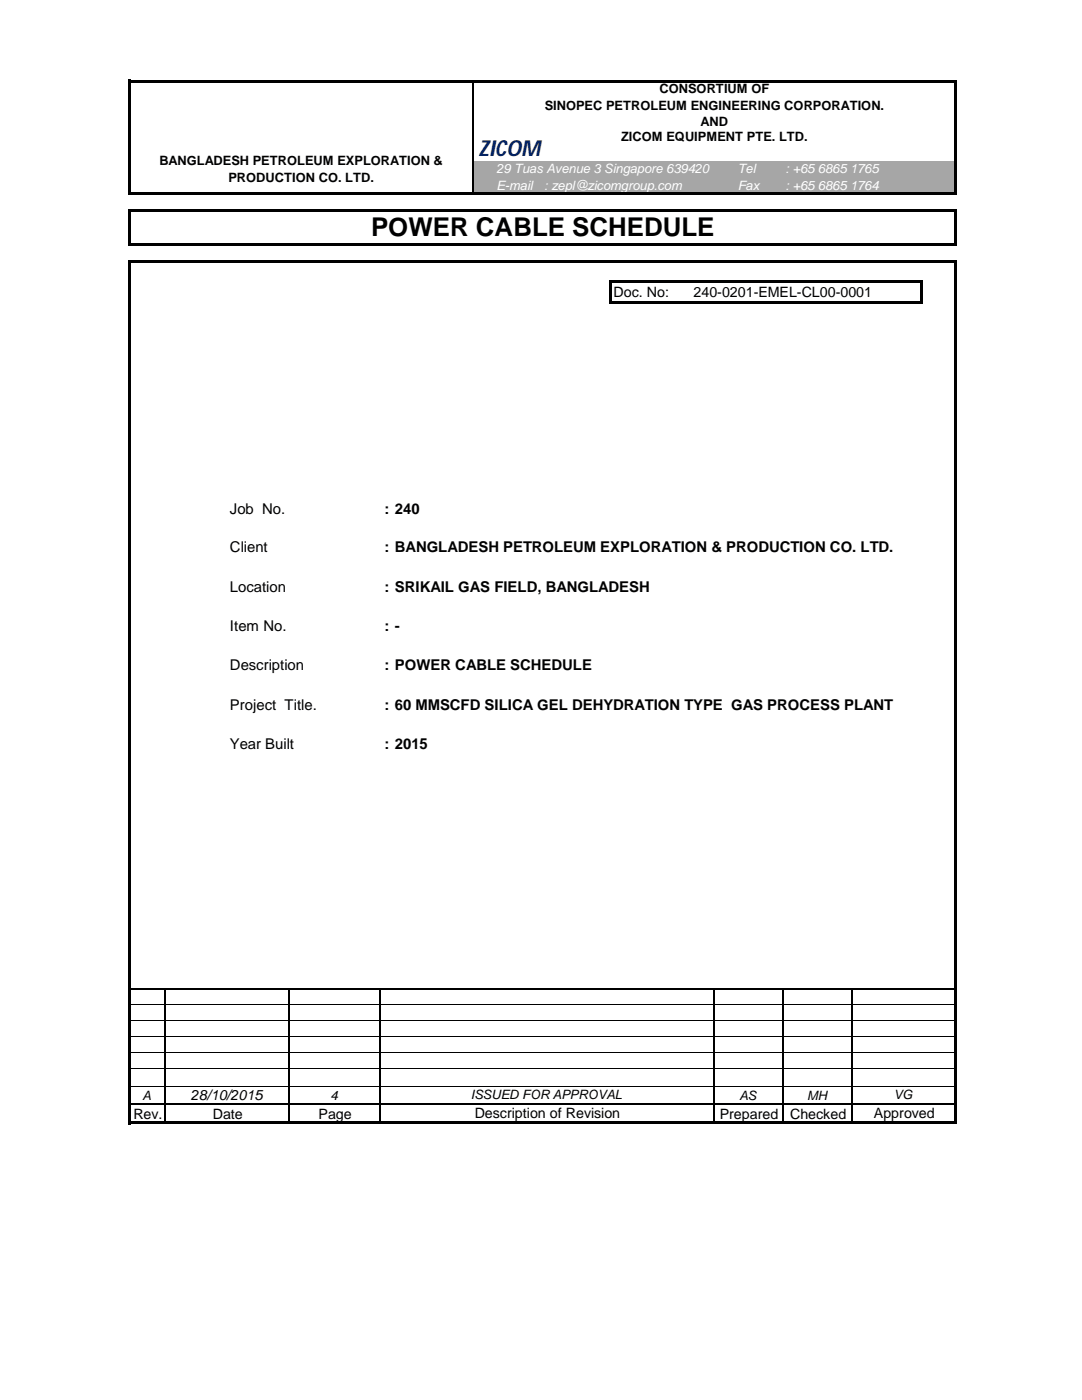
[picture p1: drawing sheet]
<svg xmlns="http://www.w3.org/2000/svg" width="216mm" height="279mm" viewBox="0 0 216 279" stroke-linecap="round" stroke-linejoin="round" font-family="sans-serif">
<defs><g id="words">
<text font-size="5.2" x="74" y="47.2">POWER CABLE SCHEDULE</text>
<text font-size="4.4" fill="#002060" x="95.5" y="31.2">ZICOM</text>
<g font-size="3">
<text x="45.9" y="102.6">Job No.</text>
<text x="76.7" y="102.6">: 240</text>
<text x="45.9" y="110.3">Client</text>
<text x="76.7" y="110.3">: BANGLADESH PETROLEUM EXPLORATION &amp; PRODUCTION CO. LTD.</text>
<text x="45.9" y="118.1">Location</text>
<text x="76.7" y="118.1">: SRIKAIL GAS FIELD, BANGLADESH</text>
<text x="45.9" y="126">Item No.</text>
<text x="76.7" y="126">: -</text>
<text x="45.9" y="133.8">Description</text>
<text x="76.7" y="133.8">: POWER CABLE SCHEDULE</text>
<text x="45.9" y="141.7">Project Title.</text>
<text x="76.7" y="141.7">: 60 MMSCFD SILICA GEL DEHYDRATION TYPE GAS PROCESS PLANT</text>
<text x="45.9" y="149.5">Year Built</text>
<text x="76.7" y="149.5">: 2015</text>
</g>
<g font-size="2.8">
<text x="122.4" y="59.3">Doc. No:</text>
<text x="138.4" y="59.2">240-0201-EMEL-CL00-0001</text>
<text x="38.1" y="219.5">28/10/2015</text>
<text x="26.6" y="223.2">Rev.</text>
<text x="42.5" y="223.2">Date</text>
<text x="63.6" y="223.2">Page</text>
<text x="94.7" y="223.1">Description of Revision</text>
<text x="143.6" y="223.2">Prepared</text>
<text x="157.7" y="223.2">Checked</text>
<text x="174.4" y="223.1">Approved</text>
</g>
<g font-size="2.6">
<text x="108.7" y="22">SINOPEC PETROLEUM ENGINEERING CORPORATION.</text>
<text x="131.6" y="18.6">CONSORTIUM OF</text>
<text x="123.9" y="28.2">ZICOM EQUIPMENT PTE. LTD.</text>
<text x="139.8" y="25.2">AND</text>
<text x="31.8" y="32.9">BANGLADESH PETROLEUM EXPLORATION &amp;</text>
<text x="45.6" y="36.2">PRODUCTION CO. LTD.</text>
<text x="28.4" y="219.5">A</text>
<text x="65.9" y="219.5">4</text>
<text x="93.9" y="219.4">ISSUED FOR APPROVAL</text>
<text x="147.5" y="219.5">AS</text>
<text x="161.1" y="219.5">MH</text>
<text x="178.4" y="219.4">VG</text>
</g>
<g font-size="2.6" fill="#fff">
<text x="99" y="34.6">29 Tuas Avenue 3 Singapore 639420</text>
<text x="147.2" y="34.6">Tel</text>
<text x="156.7" y="34.6">: +65 6865 1765</text>
<text x="99" y="37.9">E-mail</text>
<text x="108.6" y="37.9">: zepl@zicomgroup.com</text>
<text x="147.2" y="37.9">Fax</text>
<text x="156.7" y="37.9">: +65 6865 1764</text>
</g>
</g></defs>
<path d="M94.3 32.1h96.3v6.6h-96.3z" fill="#a6a6a6"/>
<path d="M32.9 213.3h24.9v7.1h-24.9z" fill="#fff"/>
<g fill="#000">
<path d="M26.1 15.9h164.7v.5h-164.7zM25.6 15.9h.5v23h-.5zM26.1 38.4h164.7v.5h-164.7zM190.3 16.4h.5v22.5h-.5zM25.6 41.8h.5v7.2h-.5zM26.1 41.8h164.7v.5h-164.7zM26.1 48.5h164.7v.5h-164.7zM26.1 51.9h164.7v.5h-164.7zM122.2 56h61.9v.5h-61.9zM190.3 42.3h.5v6.7h-.5zM121.7 56h.5v4.6h-.5zM122.2 60.1h61.9v.5h-61.9z"/>
<path d="M183.6 56.5h.5v4.1h-.5zM25.6 51.9h.5v172.5h-.5zM26.1 223.9h164.7v.5h-164.7zM190.3 52.4h.5v172h-.5z"/>
</g>
<g fill="none" stroke="#000" stroke-width=".2">
<path d="M26.1 200.5h6.7M26.1 203.7h6.7M26.1 206.9h6.7M26.1 210.1h6.7M26.1 213.3h6.7M26.1 216.8h6.7M33.1 200.5h24.5M33.1 203.7h24.5M33.1 206.9h24.5M33.1 210.1h24.5M33.1 213.3h24.5M33.1 216.8h24.5"/>
<path d="M57.9 200.5h17.8M57.9 203.7h17.8M57.9 206.9h17.8M57.9 210.1h17.8M57.9 213.3h17.8M57.9 216.8h17.8M75.9 200.5h66.4M75.9 203.7h66.4M75.9 206.9h66.4M75.9 210.1h66.4M75.9 213.3h66.4M75.9 216.8h66.4"/>
<path d="M142.6 200.5h13.5M142.6 203.7h13.5M142.6 206.9h13.5M142.6 210.1h13.5M142.6 213.3h13.5M142.6 216.8h13.5M156.4 200.5h13.5M156.4 203.7h13.5M156.4 206.9h13.5M156.4 210.1h13.5M156.4 213.3h13.5M156.4 216.8h13.5"/>
<path d="M170.2 200.5h20.1M170.2 203.7h20.1M170.2 206.9h20.1M170.2 210.1h20.1M170.2 213.3h20.1M170.2 216.8h20.1"/>
</g>
<path d="M94.3 16.4v22M26.1 197.3h164.2M32.9 197.5v26.4M57.7 197.5v26.4M75.8 197.5v26.4M142.4 197.5v26.4M156.2 197.5v26.4M170.1 197.5v26.4M26.1 220.4h164.2" fill="none" stroke="#000" stroke-width=".25"/>
<use href="#words"/>
</svg>
